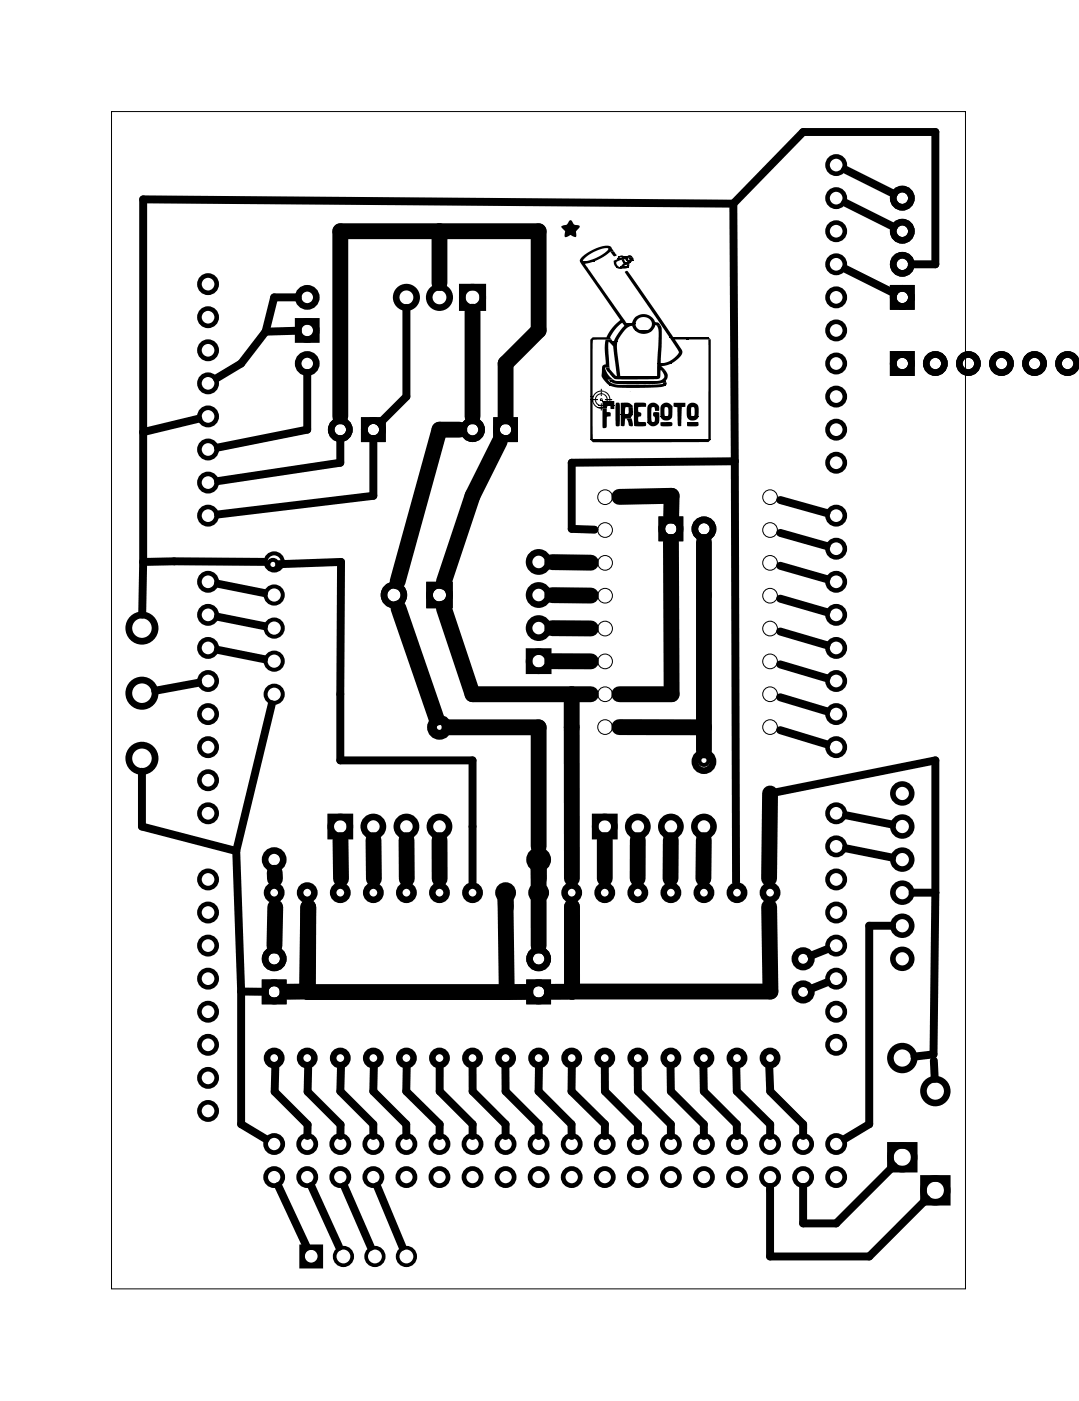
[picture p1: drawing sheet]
<svg xmlns="http://www.w3.org/2000/svg" width="83mm" height="108mm" viewBox="0 0 83 108" stroke-linecap="round" stroke-linejoin="round" font-family="sans-serif">
<g fill="none" stroke="#000" stroke-width=".08">
<path d="M8.6 8.6h65.6v90.4h-65.6zM45.4 33.8h9.2M46.8 29.6h4.4M46.9 29.3h4.3M47 28.9h3.7M51.4 25.9h3"/>
<circle cx="46.5" cy="38.2" r=".56"/>
<circle cx="59.2" cy="38.2" r=".56"/>
<circle cx="46.5" cy="40.7" r=".56"/>
<circle cx="46.5" cy="50.8" r=".56"/>
<circle cx="46.5" cy="43.2" r=".56"/>
<circle cx="46.5" cy="53.3" r=".56"/>
<circle cx="46.5" cy="55.8" r=".56"/>
<circle cx="46.5" cy="45.8" r=".56"/>
<circle cx="46.5" cy="48.3" r=".56"/>
<circle cx="59.2" cy="50.8" r=".56"/>
<circle cx="59.2" cy="43.2" r=".56"/>
<circle cx="59.2" cy="40.7" r=".56"/>
<circle cx="59.2" cy="53.3" r=".56"/>
<circle cx="59.2" cy="55.8" r=".56"/>
<circle cx="59.2" cy="45.8" r=".56"/>
<circle cx="59.2" cy="48.3" r=".56"/>
<circle cx="21.2" cy="68.6" r=".56"/>
<circle cx="23.7" cy="68.6" r=".56"/>
<circle cx="26.2" cy="68.6" r=".56"/>
<circle cx="28.7" cy="68.6" r=".56"/>
<circle cx="31.3" cy="68.6" r=".56"/>
<circle cx="33.8" cy="68.6" r=".56"/>
<circle cx="36.3" cy="68.6" r=".56"/>
<circle cx="38.8" cy="68.6" r=".56"/>
<circle cx="41.4" cy="68.6" r=".56"/>
<circle cx="43.9" cy="68.6" r=".56"/>
<circle cx="46.5" cy="68.6" r=".56"/>
<circle cx="49" cy="68.6" r=".56"/>
<circle cx="51.5" cy="68.6" r=".56"/>
<circle cx="54" cy="68.6" r=".56"/>
<circle cx="56.6" cy="68.6" r=".56"/>
<circle cx="59.1" cy="68.6" r=".56"/>
<circle cx="21.2" cy="81.3" r=".56"/>
<circle cx="23.7" cy="81.3" r=".56"/>
<circle cx="26.2" cy="81.3" r=".56"/>
<circle cx="28.7" cy="81.3" r=".56"/>
<circle cx="31.3" cy="81.3" r=".56"/>
<circle cx="33.8" cy="81.3" r=".56"/>
<circle cx="36.3" cy="81.3" r=".56"/>
<circle cx="38.8" cy="81.3" r=".56"/>
<circle cx="41.4" cy="81.2" r=".56"/>
<circle cx="43.9" cy="81.2" r=".56"/>
<circle cx="46.5" cy="81.2" r=".56"/>
<circle cx="49" cy="81.2" r=".56"/>
<circle cx="51.5" cy="81.2" r=".56"/>
<circle cx="54" cy="81.2" r=".56"/>
<circle cx="56.6" cy="81.2" r=".56"/>
<circle cx="59.1" cy="81.2" r=".56"/>
</g>
<g fill="none" stroke="#000" stroke-width=".3">
<circle cx="21" cy="43.3" r=".35"/>
<circle cx="21.1" cy="50.8" r=".66"/>
<circle cx="21.1" cy="48.2" r=".66"/>
<circle cx="21.1" cy="53.3" r=".66"/>
<circle cx="21.1" cy="43.2" r=".66"/>
<circle cx="21.1" cy="45.7" r=".66"/>
<circle cx="33.8" cy="55.9" r=".35"/>
<circle cx="54.1" cy="58.4" r=".35"/>
</g>
<g fill="none" stroke="#000" stroke-width=".51">
<path d="M22.9 24.7h1.4v1.4h-1.4zM28 32.3h1.4v1.4h-1.4zM35.5 22.1h1.6v1.5h-1.6zM38.1 32.3h1.4v1.4h-1.4zM50.8 39.9h1.4v1.4h-1.4zM68.6 27.2h1.4v1.4h-1.4zM68.6 22.1h1.4v1.4h-1.4zM33 44.9h1.5v1.6h-1.5zM40.6 50h1.5v1.5h-1.5zM20.4 75.5h1.4v1.4h-1.4zM25.4 62.7h1.5v1.5h-1.5zM40.7 75.5h1.4v1.4h-1.4z"/>
<path d="M45.7 62.7h1.5v1.5h-1.5zM68.4 88h1.8v1.8h-1.8zM71 90.5h1.8v1.8h-1.8z"/>
<circle cx="69.3" cy="17.8" r=".7"/>
<circle cx="69.3" cy="15.2" r=".7"/>
<circle cx="23.6" cy="25.4" r=".7"/>
<circle cx="23.6" cy="27.9" r=".7"/>
<circle cx="23.6" cy="22.8" r=".7"/>
<circle cx="26.1" cy="33" r=".7"/>
<circle cx="28.7" cy="33" r=".7"/>
<circle cx="31.2" cy="22.8" r=".79"/>
<circle cx="33.8" cy="22.8" r=".79"/>
<circle cx="36.3" cy="33" r=".7"/>
<circle cx="36.3" cy="22.8" r=".79"/>
<circle cx="38.8" cy="33" r=".7"/>
<circle cx="69.3" cy="27.9" r=".7"/>
<circle cx="69.3" cy="20.3" r=".7"/>
<circle cx="69.3" cy="22.8" r=".7"/>
<circle cx="71.9" cy="27.9" r=".7"/>
<circle cx="74.4" cy="27.9" r=".7"/>
<circle cx="76.9" cy="27.9" r=".7"/>
<circle cx="79.5" cy="27.9" r=".7"/>
<circle cx="82" cy="27.9" r=".7"/>
<circle cx="30.3" cy="45.7" r=".76"/>
<circle cx="33.8" cy="45.7" r=".76"/>
<circle cx="33.8" cy="55.9" r=".7"/>
<circle cx="41.4" cy="43.2" r=".74"/>
<circle cx="41.4" cy="45.7" r=".74"/>
<circle cx="41.4" cy="50.8" r=".74"/>
<circle cx="41.4" cy="48.2" r=".74"/>
<circle cx="51.5" cy="40.6" r=".7"/>
<circle cx="54.1" cy="58.5" r=".7"/>
<circle cx="54.1" cy="40.6" r=".7"/>
<circle cx="21.1" cy="76.2" r=".7"/>
<circle cx="21.1" cy="73.6" r=".7"/>
<circle cx="21.1" cy="66" r=".7"/>
<circle cx="26.1" cy="63.5" r=".74"/>
<circle cx="28.7" cy="63.5" r=".74"/>
<circle cx="31.2" cy="63.5" r=".74"/>
<circle cx="33.8" cy="63.5" r=".74"/>
<circle cx="41.4" cy="76.2" r=".7"/>
<circle cx="41.4" cy="73.6" r=".7"/>
<circle cx="41.4" cy="66" r=".7"/>
<circle cx="46.5" cy="63.5" r=".74"/>
<circle cx="49" cy="63.5" r=".74"/>
<circle cx="51.5" cy="63.5" r=".74"/>
<circle cx="54.1" cy="63.5" r=".74"/>
<circle cx="61.7" cy="73.6" r=".64"/>
<circle cx="61.7" cy="76.2" r=".64"/>
<circle cx="69.3" cy="88.9" r=".91"/>
<circle cx="69.3" cy="81.3" r=".91"/>
<circle cx="71.9" cy="91.4" r=".91"/>
<circle cx="71.9" cy="83.8" r=".91"/>
</g>
<g fill="#000">
<path d="M43.1 17.4l.4-.1 .2-.3 .2-.1 .2 .3 .4 .1 .1 .1-.3 .4v.2h-.5l-.4 .2v-.1v-.3zM43.9 18h.4v.1l-.1 .1zM44.8 19.7l.6-.4 .7-.3 .6-.1 .3 .1-.6 .1-.6 .1-.7 .5-.3 .3v.1h-.2zM44.9 20.1l.6-.2 .6-.2 .6-.5v-.1h-.1h.4l.2 .2h-.3l-.5 .4-.7 .4zM46.9 19.3h.3l.2 .3-.2 .1zM47.5 19.7l.3-.1 .2 .1zM47.8 20h.2l.1 .2h-.2zM47.5 19.8h.7zM47.1 20l.4-.2 .7 .1-.5 .1-.3 .1v.3l.2 .1h-.3zM48 19.9h.2l.1 .1h-.2zM48 19.7l.4-.1 .2 .1zM47.5 19.7h1.1z"/>
<path d="M47.5 19.7h1.1h-.9l-.2 .1zM47.6 19.8l.2-.1h.8v.1zM48.3 19.8h.3l.1 .2h-.3zM48.1 20h.5l-.2 .2h-.2zM48.1 20h.6zM45.4 30.5h.2zM45.4 30.5h.2v.2h-.2zM45.5 30.9l.3 .3 .3 .1h-.3zM44.6 20.1h1l-.7 .2 3.2 4.5h-.3l-.4 .4-.5 .7 .1 .2h-1.4l-.1 4.4h-.1v-4.4l.1-.2h1.1l.4-.7 .7-.6zM44.6 20.1h1zM45.7 30.7h.1l.1 .3 .2 .1h-.2zM45.4 30.7h.5z"/>
<path d="M45.4 30.7h.5h-.3v.2h-.1l.1 2.8 .7 .1h-.9zM46.2 31v.1zM45.7 30.2l.5-.2v-.1v.1l.3 .1h-.6l-.4 .4zM46.1 30.6l.2 .1h-.2zM45.8 30.4l.4-.2v-.1v.1l.3 .1h-.5l-.3 .4zM46.2 30.3v.1zM46.1 30.7h.2l-.1 .1zM46.2 30.7h.1zM46.1 30.7h.2zM46.3 30.3h.2l.2 .4h-.1l-.1-.3zM46.3 30.1h.2l.2 .1 .2 .5h-.1l-.2-.5zM45.9 31.3h.7z"/>
<path d="M45.9 31.3h.7v.1h-.4v.1v-.1zM46.3 31.4h.3v.2l.3 .1v.1v.2h-.3v.8l-.2 .1-.1-.1zM46.3 31.2h.4l-.1 .1h-.3zM46.1 31.2h.6h-.4l-.1 .1v-.1zM46 31.2h.7zM46.6 31.1h.2zM46.5 28.2h.3l.1 .2 .5 .5h-.4l-.4-.4zM46.8 30.7l.1 .1zM46.5 26.1h.5l.1 .1-.3 .1v1.9l-.3 .1 .2 .5 .4 .3-.4 .1 .4 .3 .7 .1h-1l-.6-.7 .1-.8 .2-.1v-1.2zM46.5 30.7h.5zM46.5 30.7h.5l-.4 .1zM46.7 29.1l1.3 .2h-1.1z"/>
<path d="M46.8 26.2l.3 .1zM46.3 30.8h.9zM46.3 30.8h.9v.3h-.9zM45.9 31.1h1.3zM46.9 31.1h.3v.3h-.3zM46.8 26.3h.6v.7l.3 1.9h-.3l-.3-2.3zM46.8 26.3h.6zM47.3 31l.2-.1 .1 .2v1.5v.1h-.1l-.2-.1zM47 28.9h.7zM47 28.9h1.5zM47.8 24.8l.4 .1zM48 20.9l.2-.1 .1 .2 3.4 4.9h-.3z"/>
<path d="M47.7 30.9l.7 .1 .2 .1v.2h-.5l-.1 .5h-.3zM47.3 20.5h1l-.6 .2zM47.3 20.5h1zM47.6 20.5h.7zM47.7 20.5h.6zM48 20.5l.1-.1v-.1l.3 .1-.1 .1zM47.9 20.2h.5l-.1 .1-.6 .2zM47.9 20.2h.5zM48.4 30.1h.1zM48.1 32.1l.4 .1 .1 .5h-.3zM48.2 31.3h.4v.5h-.4l.1-.2zM47.7 31.8h.9l-.1 .2v.1l-.5 .1-.1 .5h-.2z"/>
<path d="M47.7 31.8h.9zM47.9 24.9h.9zM47.9 24.9h.9l.1 .1h-.4l-.3 .2-.5 .5-.3 .6h-.3l.4-.7 .5-.6zM48.5 25h.4l.1 .3 .4 .1h-.6zM48.7 31l.7-.1 .2 .1v.2l-.5 .1-.1 .1 .1 .2 .2 .2-.1 .2h-.2v.4h.6v.3h-.9zM48.2 24.9l.3-.1 .3-.4 .4-.2 .5-.1 .4 .2-.9 .1-.3 .2-.1 .3zM49.5 24.3h.6l.3 .4 .2 .1 .1 .2h-.4l-.2 .4h-.5l.4-.2 .1-.4-.2-.3zM48.8 25.4h1.3l-.4 .2h-.3zM48.8 25.4h1.3zM49.8 31.1l.5-.2 .3 .3-.5 .1-.1 1 .2 .1h-.5v-1zM50.2 31.7h.4v.7h-.4l.1-.1v-.3l-.1-.1zM49.7 32.4h.9z"/>
<path d="M49.7 32.4h.9l-.2 .3h-.3l-.2-.1zM50.2 31.3h.4v.3h-.3zM47.1 29h3.6l-.1 .1h-.2h-2.7h-.5zM50.4 25h.3l.1 .2v2.7h-.3l.1-2.4-.1-.3zM49.3 29.3h1.1l.5-.1 .1-.2v-.1l-.2-.5h.3l.2 .3-.1 .6zM46.8 29.6h4.4l-.6 .1-2.5 .1h-.8zM46.9 29.3h4.3v.1l-1 .1h-2.4h-.6zM48.8 29.6l1.8-.1h.3v-.1l.3 .1v.1zM50.8 31.1l.2-.1 .3-.1 .4 .3-.6 .1v.5v.2h-.4zM50.8 32.4h.8l.1 .2-.2 .1h-.7h-.1zM50.5 27.9h1.1l-.8 .2 .3 .3h-.3l-.1 .5h-.2zM50.5 27.9h1.1z"/>
<path d="M50.8 32h.8zM50.8 32h.8l-.2 .3h-.3l-.2-.1zM51.2 31.3h.5l-.1 .7h-.4l.1-.1 .1-.4-.1-.2zM51.8 30.9h.9v.3l-.3 .1-.1 1.4h-.2l-.1-1.4-.2-.1zM52.8 26.1h.1zM52.9 31l.4-.1 .3 .2 .1 .1-.6 .1v.6l.1 .1h-.4v-.7zM52.8 32.4h.8l.1 .3h-.2h-.7zM52.8 32h.9l-.3 .3h-.3l-.2-.1zM53.3 31.3h.4v.7h-.5l.2-.2v-.4zM52.8 32h.9zM51.4 25.9h3.1l.1 .2h-2.7l.5 .8v.4l-.8 .6h-.7l.7-.2 .6-.6zM45.4 33.8h9.2l-.2 .2h-8.3h-.5z"/>
<path d="M54.4 26.1h.2v7.7h-4.2h4z"/>
</g>
<g fill="none" stroke="#000" stroke-width=".37">
<path d="M23.2 95.8h1.4v1.4h-1.4z"/>
<circle cx="23.9" cy="96.5" r=".67"/>
</g>
<g fill="none" stroke="#000" stroke-width=".28">
<circle cx="26.4" cy="96.5" r=".67"/>
<circle cx="28.8" cy="96.5" r=".67"/>
<circle cx="31.2" cy="96.5" r=".67"/>
</g>
<g fill="none" stroke="#000" stroke-width=".52">
<circle cx="10.9" cy="53.2" r="1.01"/>
<circle cx="10.9" cy="48.2" r="1.01"/>
<circle cx="10.9" cy="58.2" r="1.01"/>
</g>
<g fill="none" stroke="#000" stroke-width=".43">
<circle cx="69.3" cy="71.1" r=".72"/>
<circle cx="69.3" cy="73.6" r=".72"/>
<circle cx="69.3" cy="60.9" r=".72"/>
<circle cx="69.3" cy="63.5" r=".72"/>
<circle cx="69.3" cy="68.6" r=".72"/>
<circle cx="69.3" cy="66" r=".72"/>
</g>
<g fill="none" stroke="#000" stroke-width=".5">
<circle cx="21.1" cy="68.6" r=".55"/>
<circle cx="23.6" cy="68.6" r=".55"/>
<circle cx="26.1" cy="68.6" r=".55"/>
<circle cx="28.7" cy="68.6" r=".55"/>
<circle cx="31.2" cy="68.6" r=".55"/>
<circle cx="33.8" cy="68.6" r=".55"/>
<circle cx="36.3" cy="68.6" r=".55"/>
<circle cx="38.8" cy="68.6" r=".55"/>
<circle cx="41.4" cy="68.6" r=".55"/>
<circle cx="43.9" cy="68.6" r=".55"/>
<circle cx="46.5" cy="68.6" r=".55"/>
<circle cx="49" cy="68.6" r=".55"/>
<circle cx="51.5" cy="68.6" r=".55"/>
<circle cx="54.1" cy="68.6" r=".55"/>
<circle cx="56.6" cy="68.6" r=".55"/>
<circle cx="59.2" cy="68.6" r=".55"/>
<circle cx="21.1" cy="81.3" r=".55"/>
<circle cx="23.6" cy="81.3" r=".55"/>
<circle cx="26.1" cy="81.3" r=".55"/>
<circle cx="28.7" cy="81.3" r=".55"/>
<circle cx="31.2" cy="81.3" r=".55"/>
<circle cx="33.8" cy="81.3" r=".55"/>
<circle cx="36.3" cy="81.3" r=".55"/>
<circle cx="38.8" cy="81.3" r=".55"/>
<circle cx="41.4" cy="81.3" r=".55"/>
<circle cx="43.9" cy="81.3" r=".55"/>
<circle cx="46.5" cy="81.3" r=".55"/>
<circle cx="49" cy="81.3" r=".55"/>
<circle cx="51.5" cy="81.3" r=".55"/>
<circle cx="54.1" cy="81.3" r=".55"/>
<circle cx="56.6" cy="81.3" r=".55"/>
<circle cx="59.2" cy="81.3" r=".55"/>
</g>
<g fill="none" stroke="#000" stroke-width=".35">
<circle cx="64.2" cy="15.2" r=".66"/>
<circle cx="64.2" cy="12.7" r=".66"/>
<circle cx="64.2" cy="17.8" r=".66"/>
<circle cx="16" cy="21.8" r=".66"/>
<circle cx="16" cy="32" r=".66"/>
<circle cx="16" cy="24.4" r=".66"/>
<circle cx="16" cy="26.9" r=".66"/>
<circle cx="16" cy="34.5" r=".66"/>
<circle cx="16" cy="37.1" r=".66"/>
<circle cx="16" cy="39.6" r=".66"/>
<circle cx="16" cy="29.4" r=".66"/>
<circle cx="64.2" cy="39.6" r=".66"/>
<circle cx="64.2" cy="27.9" r=".66"/>
<circle cx="64.2" cy="35.5" r=".66"/>
<circle cx="64.2" cy="30.5" r=".66"/>
<circle cx="64.2" cy="25.4" r=".66"/>
<circle cx="64.2" cy="33" r=".66"/>
<circle cx="64.2" cy="22.8" r=".66"/>
<circle cx="64.2" cy="20.3" r=".66"/>
<circle cx="16" cy="49.8" r=".66"/>
<circle cx="16" cy="59.9" r=".66"/>
<circle cx="16" cy="47.2" r=".66"/>
<circle cx="16" cy="52.3" r=".66"/>
<circle cx="16" cy="57.4" r=".66"/>
<circle cx="16" cy="44.7" r=".66"/>
<circle cx="16" cy="54.8" r=".66"/>
<circle cx="64.2" cy="52.3" r=".66"/>
<circle cx="64.2" cy="47.2" r=".66"/>
<circle cx="64.2" cy="49.8" r=".66"/>
<circle cx="64.2" cy="44.7" r=".66"/>
<circle cx="64.2" cy="42.1" r=".66"/>
<circle cx="64.2" cy="57.4" r=".66"/>
<circle cx="64.2" cy="54.8" r=".66"/>
<circle cx="16" cy="72.6" r=".66"/>
<circle cx="16" cy="62.5" r=".66"/>
<circle cx="16" cy="67.5" r=".66"/>
<circle cx="16" cy="75.2" r=".66"/>
<circle cx="16" cy="77.7" r=".66"/>
<circle cx="16" cy="70.1" r=".66"/>
<circle cx="64.2" cy="70.1" r=".66"/>
<circle cx="64.2" cy="77.7" r=".66"/>
<circle cx="64.2" cy="65" r=".66"/>
<circle cx="64.2" cy="62.5" r=".66"/>
<circle cx="64.2" cy="72.6" r=".66"/>
<circle cx="64.2" cy="75.2" r=".66"/>
<circle cx="64.2" cy="67.5" r=".66"/>
<circle cx="16" cy="85.3" r=".66"/>
<circle cx="16" cy="82.8" r=".66"/>
<circle cx="16" cy="80.2" r=".66"/>
<circle cx="64.2" cy="80.2" r=".66"/>
</g>
<g fill="none" stroke="#000" stroke-width=".36">
<circle cx="21.1" cy="87.9" r=".66"/>
<circle cx="21.1" cy="90.4" r=".66"/>
<circle cx="23.6" cy="87.9" r=".66"/>
<circle cx="23.6" cy="90.4" r=".66"/>
<circle cx="26.1" cy="87.9" r=".66"/>
<circle cx="26.1" cy="90.4" r=".66"/>
<circle cx="28.7" cy="87.9" r=".66"/>
<circle cx="28.7" cy="90.4" r=".66"/>
<circle cx="31.2" cy="90.4" r=".66"/>
<circle cx="31.2" cy="87.9" r=".66"/>
<circle cx="33.8" cy="90.4" r=".66"/>
<circle cx="33.8" cy="87.9" r=".66"/>
<circle cx="36.3" cy="87.9" r=".66"/>
<circle cx="36.3" cy="90.4" r=".66"/>
<circle cx="38.8" cy="90.4" r=".66"/>
<circle cx="38.8" cy="87.9" r=".66"/>
<circle cx="41.4" cy="87.9" r=".66"/>
<circle cx="41.4" cy="90.4" r=".66"/>
<circle cx="43.9" cy="87.9" r=".66"/>
<circle cx="43.9" cy="90.4" r=".66"/>
<circle cx="46.5" cy="90.4" r=".66"/>
<circle cx="46.5" cy="87.9" r=".66"/>
<circle cx="49" cy="90.4" r=".66"/>
<circle cx="49" cy="87.9" r=".66"/>
<circle cx="51.5" cy="87.9" r=".66"/>
<circle cx="51.5" cy="90.4" r=".66"/>
<circle cx="54.1" cy="90.4" r=".66"/>
<circle cx="54.1" cy="87.9" r=".66"/>
<circle cx="56.6" cy="90.4" r=".66"/>
<circle cx="56.6" cy="87.9" r=".66"/>
<circle cx="59.2" cy="90.4" r=".66"/>
<circle cx="59.2" cy="87.9" r=".66"/>
<circle cx="61.7" cy="87.9" r=".66"/>
<circle cx="61.7" cy="90.4" r=".66"/>
<circle cx="64.2" cy="87.9" r=".66"/>
<circle cx="64.2" cy="90.4" r=".66"/>
</g>
<g fill="none" stroke="#000" stroke-width="1.2">
<path d="M33.8 17.8v3.9M26.1 32v-14.2h15.3v7.6l-2.6 2.5v4.1M35.3 33h-1.5l-3.2 11.7M36.3 23.9v8.1M38.4 33.9l-2.1 4.2-2.2 6.6M47.6 38.2l4-.1v1.5M30.6 46.7l2.9 8.4M34.1 46.7l2.2 6.6h9.1M34.5 55.9h6.9v9.1M42.4 43.2h3M42.4 45.7h3M42.4 48.2l3 .1"/>
<path d="M42.4 50.8h3M43.9 53.3v14.2M47.6 55.8l6.5 .1M51.6 41.6v11.7h-4M54.1 41.6v16M21.1 67v.5M21.1 69.7v2.9M23.7 69.7l-.1 6.5h-1.5M23.7 69.7v6.5h15.2M26.2 64.5v3M28.7 64.5v3M31.2 64.5l.1 3"/>
<path d="M33.8 64.5v3M38.9 69.7l-.1-1 .1 7.5M40.4 76.2h-1.5M41.4 67.5v-1.5v6.6M43.9 69.7l.1 6.5h-1.6M46.5 64.5v3M49 64.5v3M51.5 64.5v3M54.1 64.5l-.1 3M59.1 69.7l.1 6.5h-15.2M59.2 60.9l-.1 6.6"/>
</g>
<g fill="none" stroke="#000" stroke-width=".61">
<path d="M56.3 15.6l5.4-5.5h10.2v10.2h-1.8M56.3 15.6l-45.3-.3v27.9M56.3 15.6l.2 19.8M64.9 15.6l3.8 1.8M64.9 13l3.8 1.9M15.2 32.2l-4.2 1M20.4 25.5l-1.9 2.4-1.9 1.1M22.9 22.8h-1.8l-.7 2.7M22.9 25.4l-2.5 .1M23.6 28.6v4.4l-6.9 1.4M26.1 33.7v1.8l-9.4 1.4M28.7 33.7v4.4l-11.9 1.4"/>
<path d="M31.2 23.7v6.8l-2 2M56.5 35.4l-12.6 .1v5.1l1.8 .1M56.5 35.4l.1 32.3M59.9 38.4l3.6 1M64.9 20.6l3.8 1.9M10.9 59.3v4.2l7.3 1.9M11 43.2l-.1 4M15.2 52.4l-3.3 .7M16.7 44.8l3.6 .7M16.7 47.4l3.6 .7M16.7 49.9l3.6 .7M20.3 43.2h-9.3"/>
<path d="M20.9 54.1l-2.7 11.3M21.5 43.3l4.7-.1-.1 15.2h10.2v9.4M59.9 56.1l3.6 1.1M59.9 53.6l3.6 1M59.9 51l3.6 1.1M59.9 48.5l3.6 1M59.9 46l3.6 1M59.9 43.5l3.6 1M59.9 40.9l3.6 1M18.2 65.4l.3 10.8M18.5 76.2v10.1l1.9 1.2M18.5 76.2h1.8"/>
<path d="M41.4 66.7v1M59.2 60.9l12.7-2.5v10.2M63.5 72.9l-1.2 .5M63.5 75.4l-1.2 .5M65 62.6l3.6 .7M65 65.2l3.6 .7M68.5 71.1h-1.7v15.2l-1.9 1.2M70.1 68.6h1.8M71.9 68.6l-.2 12.4-1.4 .1M21.2 81.9l-.1 1.9 2.5 2.6v.8M21.4 91.1l2.1 4.6M23.7 81.9l-.1 1.9 2.6 2.6v.8"/>
<path d="M23.9 91.1l2.1 4.7M26.2 81.9l-.1 1.9 2.6 2.5v.9M26.4 91.1l2.1 4.7M28.7 81.9v1.9l2.5 2.5v.9M29 91.1l1.9 4.6M31.2 81.9v1.9l2.6 2.5v.9M33.8 81.9v1.9l2.5 2.5v.9M36.3 81.9v1.9l2.5 2.5v.9M38.8 81.9v1.9l2.6 2.5v.9M41.4 81.9v1.9l2.5 2.5v.9M43.9 81.9v1.9l2.6 2.5v.9M46.5 81.9v1.9l2.5 2.5v.9"/>
<path d="M49 81.9v1.9l2.5 2.5v.9M51.5 81.9v1.9l2.6 2.5v.9M54 81.9l.1 1.9 2.5 2.5v.9M56.6 81.9v1.9l2.6 2.5v.9M59.1 81.9l.1 1.9 2.5 2.5v.9M59.2 91.2v5.3h7.6l4.4-4.4M68.7 89.5l-4.5 4.5h-2.5v-2.8M71.7 81.5l.1 1.4"/>
</g>
</svg>
